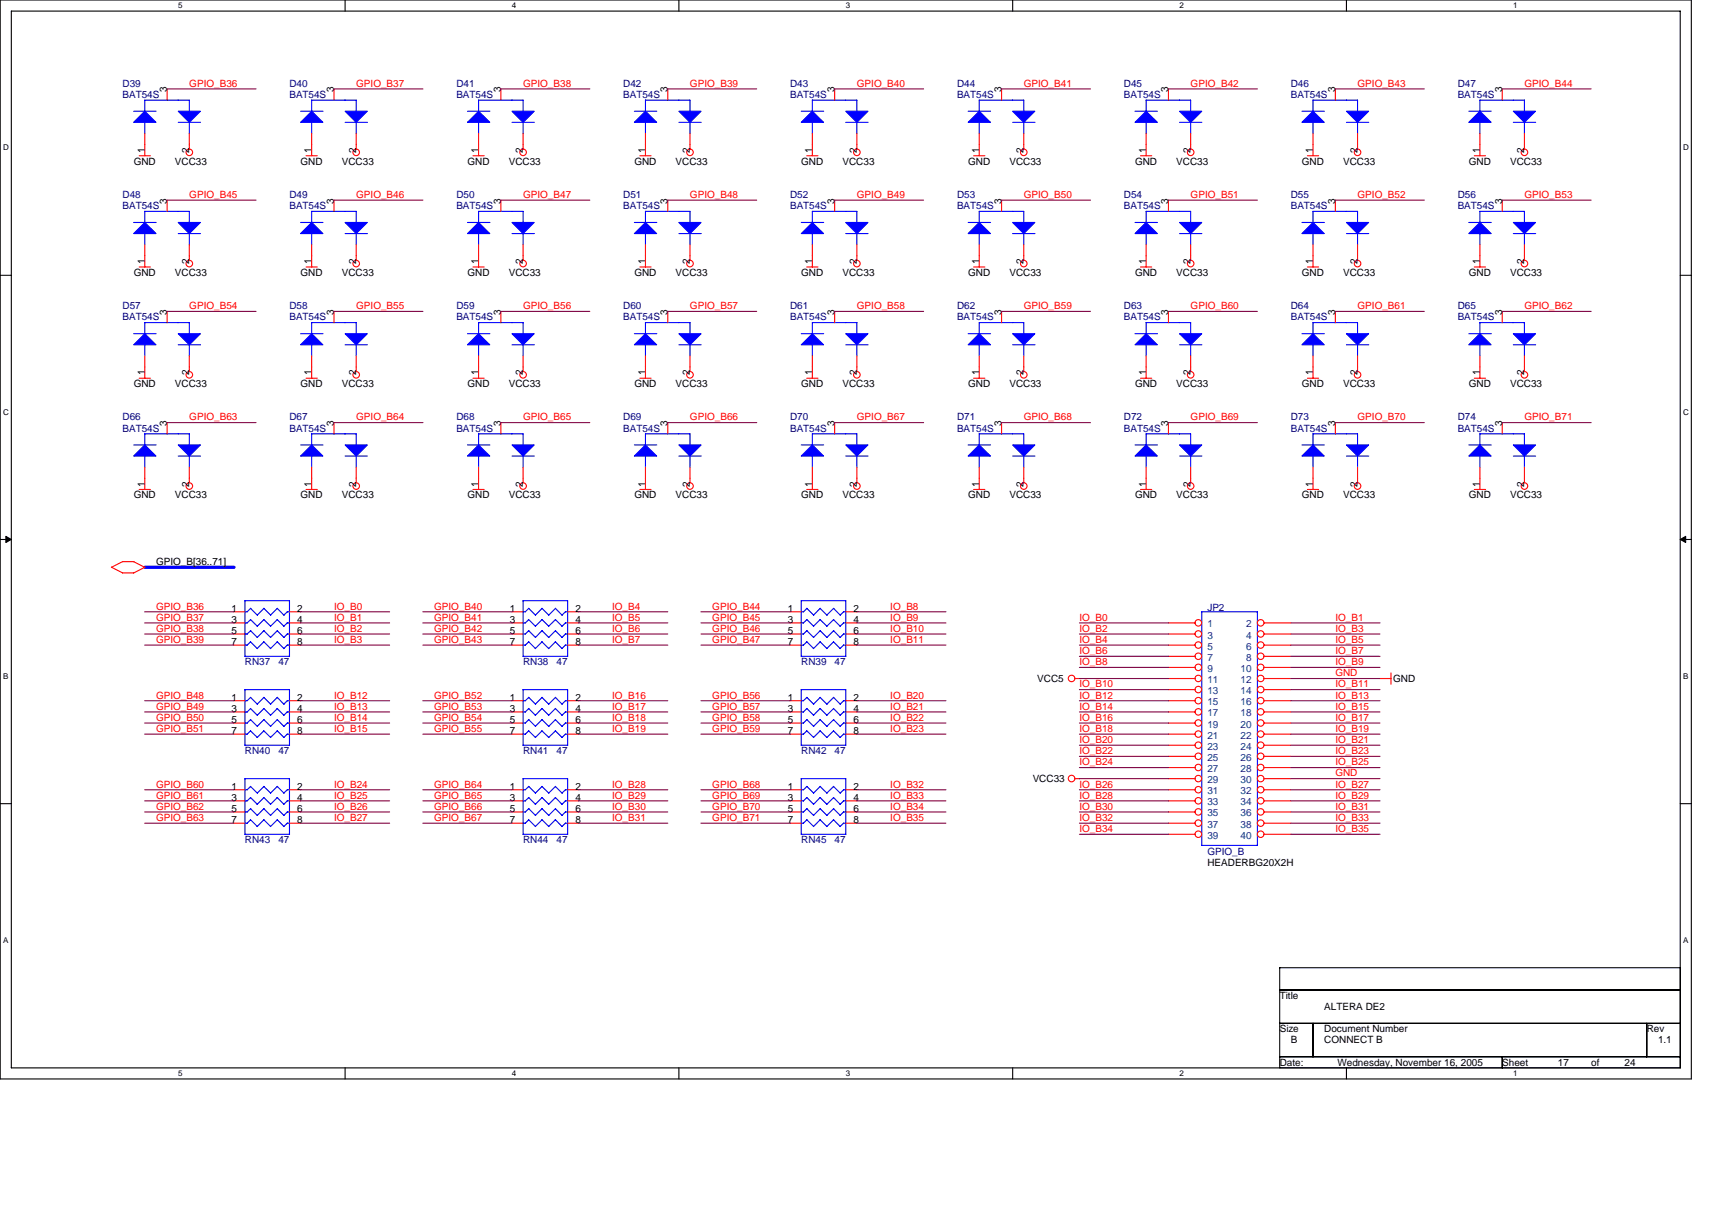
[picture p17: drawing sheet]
<svg xmlns="http://www.w3.org/2000/svg" width="297mm" height="210mm" viewBox="0 0 297 210" stroke-linecap="round" stroke-linejoin="round" font-family="sans-serif">
<defs><g id="words">
<g font-size="1.7" fill="#000080">
<text x="21.3" y="15">D39</text>
<text x="21.3" y="17">BAT54S</text>
<text x="50.2" y="15">D40</text>
<text x="50.2" y="17">BAT54S</text>
<text x="79.2" y="15">D41</text>
<text x="79.2" y="17">BAT54S</text>
<text x="108.1" y="15">D42</text>
<text x="108.1" y="17">BAT54S</text>
<text x="137.1" y="15">D43</text>
<text x="137.1" y="17">BAT54S</text>
<text x="166" y="15">D44</text>
<text x="166" y="17">BAT54S</text>
<text x="195" y="15">D45</text>
<text x="195" y="17">BAT54S</text>
<text x="224" y="15">D46</text>
<text x="224" y="17">BAT54S</text>
<text x="252.9" y="15">D47</text>
<text x="252.9" y="17">BAT54S</text>
<text x="21.3" y="34.4">D48</text>
<text x="50.2" y="34.4">D49</text>
<text x="79.2" y="34.4">D50</text>
<text x="108.1" y="34.4">D51</text>
<text x="137.1" y="34.4">D52</text>
<text x="166" y="34.4">D53</text>
<text x="195" y="34.4">D54</text>
<text x="224" y="34.4">D55</text>
<text x="252.9" y="34.4">D56</text>
<text x="21.3" y="36.3">BAT54S</text>
<text x="50.2" y="36.3">BAT54S</text>
<text x="79.2" y="36.3">BAT54S</text>
<text x="108.1" y="36.3">BAT54S</text>
<text x="137.1" y="36.3">BAT54S</text>
<text x="166" y="36.3">BAT54S</text>
<text x="195" y="36.3">BAT54S</text>
<text x="224" y="36.3">BAT54S</text>
<text x="252.9" y="36.3">BAT54S</text>
<text x="21.3" y="53.7">D57</text>
<text x="50.2" y="53.7">D58</text>
<text x="79.2" y="53.7">D59</text>
<text x="108.1" y="53.7">D60</text>
<text x="137.1" y="53.7">D61</text>
<text x="166" y="53.7">D62</text>
<text x="195" y="53.7">D63</text>
<text x="224" y="53.7">D64</text>
<text x="252.9" y="53.7">D65</text>
<text x="21.3" y="55.6">BAT54S</text>
<text x="50.2" y="55.6">BAT54S</text>
<text x="79.2" y="55.6">BAT54S</text>
<text x="108.1" y="55.6">BAT54S</text>
<text x="137.1" y="55.6">BAT54S</text>
<text x="166" y="55.6">BAT54S</text>
<text x="195" y="55.6">BAT54S</text>
<text x="224" y="55.6">BAT54S</text>
<text x="252.9" y="55.6">BAT54S</text>
<text x="21.3" y="73">D66</text>
<text x="21.3" y="74.9">BAT54S</text>
<text x="50.2" y="73">D67</text>
<text x="50.2" y="74.9">BAT54S</text>
<text x="79.2" y="73">D68</text>
<text x="79.2" y="74.9">BAT54S</text>
<text x="108.1" y="73">D69</text>
<text x="108.1" y="74.9">BAT54S</text>
<text x="137.1" y="73">D70</text>
<text x="137.1" y="74.9">BAT54S</text>
<text x="166" y="73">D71</text>
<text x="166" y="74.9">BAT54S</text>
<text x="195" y="73">D72</text>
<text x="195" y="74.9">BAT54S</text>
<text x="224" y="73">D73</text>
<text x="224" y="74.9">BAT54S</text>
<text x="252.9" y="73">D74</text>
<text x="252.9" y="74.9">BAT54S</text>
<text x="209.5" y="106">JP2</text>
<text x="42.5" y="115.4">RN37</text>
<text x="48.3" y="115.4">47</text>
<text x="90.8" y="115.4">RN38</text>
<text x="96.6" y="115.4">47</text>
<text x="139" y="115.4">RN39</text>
<text x="144.8" y="115.4">47</text>
<text x="42.5" y="130.9">RN40</text>
<text x="48.3" y="130.9">47</text>
<text x="90.8" y="130.9">RN41</text>
<text x="96.6" y="130.9">47</text>
<text x="139" y="130.9">RN42</text>
<text x="144.8" y="130.9">47</text>
<text x="42.5" y="146.3">RN43</text>
<text x="48.3" y="146.3">47</text>
<text x="90.8" y="146.3">RN44</text>
<text x="96.6" y="146.3">47</text>
<text x="139" y="146.3">RN45</text>
<text x="144.8" y="146.3">47</text>
<text x="209.5" y="148.4">GPIO_B</text>
</g>
<g font-size="1.7">
<text x="29" y="16" transform="rotate(-90 29 16)">3</text>
<text x="57.9" y="16" transform="rotate(-90 57.9 16)">3</text>
<text x="86.9" y="16" transform="rotate(-90 86.9 16)">3</text>
<text x="115.8" y="16" transform="rotate(-90 115.8 16)">3</text>
<text x="144.8" y="16" transform="rotate(-90 144.8 16)">3</text>
<text x="173.8" y="16" transform="rotate(-90 173.8 16)">3</text>
<text x="202.7" y="16" transform="rotate(-90 202.7 16)">3</text>
<text x="231.7" y="16" transform="rotate(-90 231.7 16)">3</text>
<text x="260.6" y="16" transform="rotate(-90 260.6 16)">3</text>
<text x="23.2" y="28.6">GND</text>
<text x="25.1" y="26.5" transform="rotate(-90 25.1 26.5)">1</text>
<text x="30.3" y="28.6">VCC33</text>
<text x="32.8" y="26.5" transform="rotate(-90 32.8 26.5)">2</text>
<text x="52.2" y="28.6">GND</text>
<text x="54.1" y="26.5" transform="rotate(-90 54.1 26.5)">1</text>
<text x="59.3" y="28.6">VCC33</text>
<text x="61.8" y="26.5" transform="rotate(-90 61.8 26.5)">2</text>
<text x="81.1" y="28.6">GND</text>
<text x="83" y="26.5" transform="rotate(-90 83 26.5)">1</text>
<text x="88.3" y="28.6">VCC33</text>
<text x="90.7" y="26.5" transform="rotate(-90 90.7 26.5)">2</text>
<text x="110.1" y="28.6">GND</text>
<text x="112" y="26.5" transform="rotate(-90 112 26.5)">1</text>
<text x="117.2" y="28.6">VCC33</text>
<text x="119.7" y="26.5" transform="rotate(-90 119.7 26.5)">2</text>
<text x="139" y="28.6">GND</text>
<text x="140.9" y="26.5" transform="rotate(-90 140.9 26.5)">1</text>
<text x="146.2" y="28.6">VCC33</text>
<text x="148.7" y="26.5" transform="rotate(-90 148.7 26.5)">2</text>
<text x="168" y="28.6">GND</text>
<text x="169.9" y="26.5" transform="rotate(-90 169.9 26.5)">1</text>
<text x="175.1" y="28.6">VCC33</text>
<text x="177.6" y="26.5" transform="rotate(-90 177.6 26.5)">2</text>
<text x="196.9" y="28.6">GND</text>
<text x="198.8" y="26.5" transform="rotate(-90 198.8 26.5)">1</text>
<text x="204.1" y="28.6">VCC33</text>
<text x="206.6" y="26.5" transform="rotate(-90 206.6 26.5)">2</text>
<text x="225.9" y="28.6">GND</text>
<text x="227.8" y="26.5" transform="rotate(-90 227.8 26.5)">1</text>
<text x="233" y="28.6">VCC33</text>
<text x="235.5" y="26.5" transform="rotate(-90 235.5 26.5)">2</text>
<text x="254.8" y="28.6">GND</text>
<text x="256.7" y="26.5" transform="rotate(-90 256.7 26.5)">1</text>
<text x="262" y="28.6">VCC33</text>
<text x="264.5" y="26.5" transform="rotate(-90 264.5 26.5)">2</text>
<text x="29" y="35.3" transform="rotate(-90 29 35.3)">3</text>
<text x="57.9" y="35.3" transform="rotate(-90 57.9 35.3)">3</text>
<text x="86.9" y="35.3" transform="rotate(-90 86.9 35.3)">3</text>
<text x="115.8" y="35.3" transform="rotate(-90 115.8 35.3)">3</text>
<text x="144.8" y="35.3" transform="rotate(-90 144.8 35.3)">3</text>
<text x="173.8" y="35.3" transform="rotate(-90 173.8 35.3)">3</text>
<text x="202.7" y="35.3" transform="rotate(-90 202.7 35.3)">3</text>
<text x="231.7" y="35.3" transform="rotate(-90 231.7 35.3)">3</text>
<text x="260.6" y="35.3" transform="rotate(-90 260.6 35.3)">3</text>
<text x="23.2" y="47.9">GND</text>
<text x="25.1" y="45.8" transform="rotate(-90 25.1 45.8)">1</text>
<text x="30.3" y="47.9">VCC33</text>
<text x="32.8" y="45.8" transform="rotate(-90 32.8 45.8)">2</text>
<text x="52.2" y="47.9">GND</text>
<text x="54.1" y="45.8" transform="rotate(-90 54.1 45.8)">1</text>
<text x="59.3" y="47.9">VCC33</text>
<text x="61.8" y="45.8" transform="rotate(-90 61.8 45.8)">2</text>
<text x="81.1" y="47.9">GND</text>
<text x="83" y="45.8" transform="rotate(-90 83 45.8)">1</text>
<text x="88.3" y="47.9">VCC33</text>
<text x="90.7" y="45.8" transform="rotate(-90 90.7 45.8)">2</text>
<text x="110.1" y="47.9">GND</text>
<text x="112" y="45.8" transform="rotate(-90 112 45.8)">1</text>
<text x="117.2" y="47.9">VCC33</text>
<text x="119.7" y="45.8" transform="rotate(-90 119.7 45.8)">2</text>
<text x="139" y="47.9">GND</text>
<text x="140.9" y="45.8" transform="rotate(-90 140.9 45.8)">1</text>
<text x="146.2" y="47.9">VCC33</text>
<text x="148.7" y="45.8" transform="rotate(-90 148.7 45.8)">2</text>
<text x="168" y="47.9">GND</text>
<text x="169.9" y="45.8" transform="rotate(-90 169.9 45.8)">1</text>
<text x="175.1" y="47.9">VCC33</text>
<text x="177.6" y="45.8" transform="rotate(-90 177.6 45.8)">2</text>
<text x="196.9" y="47.9">GND</text>
<text x="198.8" y="45.8" transform="rotate(-90 198.8 45.8)">1</text>
<text x="204.1" y="47.9">VCC33</text>
<text x="206.6" y="45.8" transform="rotate(-90 206.6 45.8)">2</text>
<text x="225.9" y="47.9">GND</text>
<text x="227.8" y="45.8" transform="rotate(-90 227.8 45.8)">1</text>
<text x="233" y="47.9">VCC33</text>
<text x="235.5" y="45.8" transform="rotate(-90 235.5 45.8)">2</text>
<text x="254.8" y="47.9">GND</text>
<text x="256.7" y="45.8" transform="rotate(-90 256.7 45.8)">1</text>
<text x="262" y="47.9">VCC33</text>
<text x="264.5" y="45.8" transform="rotate(-90 264.5 45.8)">2</text>
<text x="29" y="54.6" transform="rotate(-90 29 54.6)">3</text>
<text x="57.9" y="54.6" transform="rotate(-90 57.9 54.6)">3</text>
<text x="86.9" y="54.6" transform="rotate(-90 86.9 54.6)">3</text>
<text x="115.8" y="54.6" transform="rotate(-90 115.8 54.6)">3</text>
<text x="144.8" y="54.6" transform="rotate(-90 144.8 54.6)">3</text>
<text x="173.8" y="54.6" transform="rotate(-90 173.8 54.6)">3</text>
<text x="202.7" y="54.6" transform="rotate(-90 202.7 54.6)">3</text>
<text x="231.7" y="54.6" transform="rotate(-90 231.7 54.6)">3</text>
<text x="260.6" y="54.6" transform="rotate(-90 260.6 54.6)">3</text>
<text x="25.1" y="65.1" transform="rotate(-90 25.1 65.1)">1</text>
<text x="32.8" y="65.1" transform="rotate(-90 32.8 65.1)">2</text>
<text x="54.1" y="65.1" transform="rotate(-90 54.1 65.1)">1</text>
<text x="61.8" y="65.1" transform="rotate(-90 61.8 65.1)">2</text>
<text x="83" y="65.1" transform="rotate(-90 83 65.1)">1</text>
<text x="90.7" y="65.1" transform="rotate(-90 90.7 65.1)">2</text>
<text x="112" y="65.1" transform="rotate(-90 112 65.1)">1</text>
<text x="119.7" y="65.1" transform="rotate(-90 119.7 65.1)">2</text>
<text x="140.9" y="65.1" transform="rotate(-90 140.9 65.1)">1</text>
<text x="148.7" y="65.1" transform="rotate(-90 148.7 65.1)">2</text>
<text x="169.9" y="65.1" transform="rotate(-90 169.9 65.1)">1</text>
<text x="177.6" y="65.1" transform="rotate(-90 177.6 65.1)">2</text>
<text x="198.8" y="65.1" transform="rotate(-90 198.8 65.1)">1</text>
<text x="206.6" y="65.1" transform="rotate(-90 206.6 65.1)">2</text>
<text x="227.8" y="65.1" transform="rotate(-90 227.8 65.1)">1</text>
<text x="235.5" y="65.1" transform="rotate(-90 235.5 65.1)">2</text>
<text x="256.7" y="65.1" transform="rotate(-90 256.7 65.1)">1</text>
<text x="264.5" y="65.1" transform="rotate(-90 264.5 65.1)">2</text>
<text x="23.2" y="67.2">GND</text>
<text x="30.3" y="67.2">VCC33</text>
<text x="52.2" y="67.2">GND</text>
<text x="59.3" y="67.2">VCC33</text>
<text x="81.1" y="67.2">GND</text>
<text x="88.3" y="67.2">VCC33</text>
<text x="110.1" y="67.2">GND</text>
<text x="117.2" y="67.2">VCC33</text>
<text x="139" y="67.2">GND</text>
<text x="146.2" y="67.2">VCC33</text>
<text x="168" y="67.2">GND</text>
<text x="175.1" y="67.2">VCC33</text>
<text x="196.9" y="67.2">GND</text>
<text x="204.1" y="67.2">VCC33</text>
<text x="225.9" y="67.2">GND</text>
<text x="233" y="67.2">VCC33</text>
<text x="254.8" y="67.2">GND</text>
<text x="262" y="67.2">VCC33</text>
<text x="29" y="73.9" transform="rotate(-90 29 73.9)">3</text>
<text x="57.9" y="73.9" transform="rotate(-90 57.9 73.9)">3</text>
<text x="86.9" y="73.9" transform="rotate(-90 86.9 73.9)">3</text>
<text x="115.8" y="73.9" transform="rotate(-90 115.8 73.9)">3</text>
<text x="144.8" y="73.9" transform="rotate(-90 144.8 73.9)">3</text>
<text x="173.8" y="73.9" transform="rotate(-90 173.8 73.9)">3</text>
<text x="202.7" y="73.9" transform="rotate(-90 202.7 73.9)">3</text>
<text x="231.7" y="73.9" transform="rotate(-90 231.7 73.9)">3</text>
<text x="260.6" y="73.9" transform="rotate(-90 260.6 73.9)">3</text>
<text x="23.2" y="86.5">GND</text>
<text x="25.1" y="84.4" transform="rotate(-90 25.1 84.4)">1</text>
<text x="30.3" y="86.5">VCC33</text>
<text x="32.8" y="84.4" transform="rotate(-90 32.8 84.4)">2</text>
<text x="52.2" y="86.5">GND</text>
<text x="54.1" y="84.4" transform="rotate(-90 54.1 84.4)">1</text>
<text x="59.3" y="86.5">VCC33</text>
<text x="61.8" y="84.4" transform="rotate(-90 61.8 84.4)">2</text>
<text x="81.1" y="86.5">GND</text>
<text x="83" y="84.4" transform="rotate(-90 83 84.4)">1</text>
<text x="88.3" y="86.5">VCC33</text>
<text x="90.7" y="84.4" transform="rotate(-90 90.7 84.4)">2</text>
<text x="110.1" y="86.5">GND</text>
<text x="112" y="84.4" transform="rotate(-90 112 84.4)">1</text>
<text x="117.2" y="86.5">VCC33</text>
<text x="119.7" y="84.4" transform="rotate(-90 119.7 84.4)">2</text>
<text x="139" y="86.5">GND</text>
<text x="140.9" y="84.4" transform="rotate(-90 140.9 84.4)">1</text>
<text x="146.2" y="86.5">VCC33</text>
<text x="148.7" y="84.4" transform="rotate(-90 148.7 84.4)">2</text>
<text x="168" y="86.5">GND</text>
<text x="169.9" y="84.4" transform="rotate(-90 169.9 84.4)">1</text>
<text x="175.1" y="86.5">VCC33</text>
<text x="177.6" y="84.4" transform="rotate(-90 177.6 84.4)">2</text>
<text x="196.9" y="86.5">GND</text>
<text x="198.8" y="84.4" transform="rotate(-90 198.8 84.4)">1</text>
<text x="204.1" y="86.5">VCC33</text>
<text x="206.6" y="84.4" transform="rotate(-90 206.6 84.4)">2</text>
<text x="225.9" y="86.5">GND</text>
<text x="227.8" y="84.4" transform="rotate(-90 227.8 84.4)">1</text>
<text x="233" y="86.5">VCC33</text>
<text x="235.5" y="84.4" transform="rotate(-90 235.5 84.4)">2</text>
<text x="254.8" y="86.5">GND</text>
<text x="256.7" y="84.4" transform="rotate(-90 256.7 84.4)">1</text>
<text x="262" y="86.5">VCC33</text>
<text x="264.5" y="84.4" transform="rotate(-90 264.5 84.4)">2</text>
<text x="27.1" y="98.1">GPIO_B[36..71]</text>
<text x="40.2" y="106.2">1</text>
<text x="51.6" y="106.2">2</text>
<text x="88.4" y="106.2">1</text>
<text x="99.8" y="106.2">2</text>
<text x="136.7" y="106.2">1</text>
<text x="148.1" y="106.2">2</text>
<text x="40.2" y="108.1">3</text>
<text x="40.2" y="110">5</text>
<text x="40.2" y="111.9">7</text>
<text x="51.6" y="111.9">8</text>
<text x="51.6" y="110">6</text>
<text x="51.6" y="108.1">4</text>
<text x="88.4" y="108.1">3</text>
<text x="88.4" y="110">5</text>
<text x="88.4" y="111.9">7</text>
<text x="99.8" y="111.9">8</text>
<text x="99.8" y="110">6</text>
<text x="99.8" y="108.1">4</text>
<text x="136.7" y="108.1">3</text>
<text x="136.7" y="110">5</text>
<text x="136.7" y="111.9">7</text>
<text x="148.1" y="111.9">8</text>
<text x="148.1" y="110">6</text>
<text x="148.1" y="108.1">4</text>
<text x="180" y="118.3">VCC5</text>
<text x="241.7" y="118.3">GND</text>
<text x="40.2" y="121.6">1</text>
<text x="40.2" y="123.5">3</text>
<text x="40.2" y="125.5">5</text>
<text x="51.6" y="125.5">6</text>
<text x="51.6" y="123.5">4</text>
<text x="51.6" y="121.6">2</text>
<text x="88.4" y="121.6">1</text>
<text x="88.4" y="123.5">3</text>
<text x="88.4" y="125.5">5</text>
<text x="99.8" y="125.5">6</text>
<text x="99.8" y="123.5">4</text>
<text x="99.8" y="121.6">2</text>
<text x="136.7" y="121.6">1</text>
<text x="136.7" y="123.5">3</text>
<text x="136.7" y="125.5">5</text>
<text x="148.1" y="125.5">6</text>
<text x="148.1" y="123.5">4</text>
<text x="148.1" y="121.6">2</text>
<text x="40.2" y="127.4">7</text>
<text x="51.6" y="127.4">8</text>
<text x="88.4" y="127.4">7</text>
<text x="99.8" y="127.4">8</text>
<text x="136.7" y="127.4">7</text>
<text x="148.1" y="127.4">8</text>
<text x="40.2" y="137">1</text>
<text x="51.6" y="137">2</text>
<text x="88.4" y="137">1</text>
<text x="99.8" y="137">2</text>
<text x="136.7" y="137">1</text>
<text x="148.1" y="137">2</text>
<text x="179.2" y="135.7">VCC33</text>
<text x="40.2" y="139">3</text>
<text x="40.2" y="140.9">5</text>
<text x="40.2" y="142.8">7</text>
<text x="51.6" y="142.8">8</text>
<text x="51.6" y="140.9">6</text>
<text x="51.6" y="139">4</text>
<text x="88.4" y="139">3</text>
<text x="88.4" y="140.9">5</text>
<text x="88.4" y="142.8">7</text>
<text x="99.8" y="142.8">8</text>
<text x="99.8" y="140.9">6</text>
<text x="99.8" y="139">4</text>
<text x="136.7" y="139">3</text>
<text x="136.7" y="140.9">5</text>
<text x="136.7" y="142.8">7</text>
<text x="148.1" y="142.8">8</text>
<text x="148.1" y="140.9">6</text>
<text x="148.1" y="139">4</text>
<text x="209.5" y="150.4">HEADERBG20X2H</text>
<text x="222" y="173.4">Title</text>
<text x="222" y="179.1">Size</text>
<text x="229.8" y="175.3">ALTERA DE2</text>
<text x="229.8" y="179.1">Document Number</text>
<text x="285.7" y="179.1">Rev</text>
<text x="222" y="184.9">Date:</text>
<text x="224" y="181.1">B</text>
<text x="229.8" y="181.1">CONNECT B</text>
<text x="232.1" y="184.9">Wednesday, November 16, 2005</text>
<text x="260.6" y="184.9">Sheet</text>
<text x="270.3" y="184.9">17</text>
<text x="276.1" y="184.9">of</text>
<text x="281.9" y="184.9">24</text>
<text x="287.7" y="181.1">1.1</text>
</g>
<g font-size="1.7" fill="#f00">
<text x="32.8" y="15">GPIO_B36</text>
<text x="61.8" y="15">GPIO_B37</text>
<text x="90.8" y="15">GPIO_B38</text>
<text x="119.7" y="15">GPIO_B39</text>
<text x="148.7" y="15">GPIO_B40</text>
<text x="177.6" y="15">GPIO_B41</text>
<text x="206.6" y="15">GPIO_B42</text>
<text x="235.5" y="15">GPIO_B43</text>
<text x="264.5" y="15">GPIO_B44</text>
<text x="32.8" y="34.4">GPIO_B45</text>
<text x="61.8" y="34.4">GPIO_B46</text>
<text x="90.8" y="34.4">GPIO_B47</text>
<text x="119.7" y="34.4">GPIO_B48</text>
<text x="148.7" y="34.4">GPIO_B49</text>
<text x="177.6" y="34.4">GPIO_B50</text>
<text x="206.6" y="34.4">GPIO_B51</text>
<text x="235.5" y="34.4">GPIO_B52</text>
<text x="264.5" y="34.4">GPIO_B53</text>
<text x="32.8" y="53.7">GPIO_B54</text>
<text x="61.8" y="53.7">GPIO_B55</text>
<text x="90.8" y="53.7">GPIO_B56</text>
<text x="119.7" y="53.7">GPIO_B57</text>
<text x="148.7" y="53.7">GPIO_B58</text>
<text x="177.6" y="53.7">GPIO_B59</text>
<text x="206.6" y="53.7">GPIO_B60</text>
<text x="235.5" y="53.7">GPIO_B61</text>
<text x="264.5" y="53.7">GPIO_B62</text>
<text x="32.8" y="73">GPIO_B63</text>
<text x="61.8" y="73">GPIO_B64</text>
<text x="90.8" y="73">GPIO_B65</text>
<text x="119.7" y="73">GPIO_B66</text>
<text x="148.7" y="73">GPIO_B67</text>
<text x="177.6" y="73">GPIO_B68</text>
<text x="206.6" y="73">GPIO_B69</text>
<text x="235.5" y="73">GPIO_B70</text>
<text x="264.5" y="73">GPIO_B71</text>
<text x="27.1" y="107.7">GPIO_B37</text>
<text x="27.1" y="105.8">GPIO_B36</text>
<text x="58" y="107.7">IO_B1</text>
<text x="58" y="105.8">IO_B0</text>
<text x="75.3" y="105.8">GPIO_B40</text>
<text x="75.3" y="107.7">GPIO_B41</text>
<text x="106.2" y="105.8">IO_B4</text>
<text x="106.2" y="107.7">IO_B5</text>
<text x="123.6" y="107.7">GPIO_B45</text>
<text x="123.6" y="105.8">GPIO_B44</text>
<text x="154.5" y="107.7">IO_B9</text>
<text x="154.5" y="105.8">IO_B8</text>
<text x="187.3" y="107.7">IO_B0</text>
<text x="231.7" y="107.7">IO_B1</text>
<text x="27.1" y="111.6">GPIO_B39</text>
<text x="27.1" y="109.6">GPIO_B38</text>
<text x="58" y="109.6">IO_B2</text>
<text x="58" y="111.6">IO_B3</text>
<text x="75.3" y="111.6">GPIO_B43</text>
<text x="75.3" y="109.6">GPIO_B42</text>
<text x="106.2" y="109.6">IO_B6</text>
<text x="106.2" y="111.6">IO_B7</text>
<text x="123.6" y="111.6">GPIO_B47</text>
<text x="123.6" y="109.6">GPIO_B46</text>
<text x="154.5" y="111.6">IO_B11</text>
<text x="154.5" y="109.6">IO_B10</text>
<text x="187.3" y="109.6">IO_B2</text>
<text x="187.3" y="111.6">IO_B4</text>
<text x="187.3" y="113.5">IO_B6</text>
<text x="231.7" y="109.6">IO_B3</text>
<text x="231.7" y="111.6">IO_B5</text>
<text x="231.7" y="113.5">IO_B7</text>
<text x="187.3" y="115.4">IO_B8</text>
<text x="187.3" y="119.3">IO_B10</text>
<text x="231.7" y="117.4">GND</text>
<text x="231.7" y="115.4">IO_B9</text>
<text x="231.7" y="119.3">IO_B11</text>
<text x="27.1" y="123.1">GPIO_B49</text>
<text x="27.1" y="125.1">GPIO_B50</text>
<text x="27.1" y="121.2">GPIO_B48</text>
<text x="58" y="125.1">IO_B14</text>
<text x="58" y="121.2">IO_B12</text>
<text x="58" y="123.1">IO_B13</text>
<text x="75.3" y="121.2">GPIO_B52</text>
<text x="75.3" y="123.1">GPIO_B53</text>
<text x="75.3" y="125.1">GPIO_B54</text>
<text x="106.2" y="121.2">IO_B16</text>
<text x="106.2" y="125.1">IO_B18</text>
<text x="106.2" y="123.1">IO_B17</text>
<text x="123.6" y="123.1">GPIO_B57</text>
<text x="123.6" y="121.2">GPIO_B56</text>
<text x="123.6" y="125.1">GPIO_B58</text>
<text x="154.5" y="121.2">IO_B20</text>
<text x="154.5" y="123.1">IO_B21</text>
<text x="154.5" y="125.1">IO_B22</text>
<text x="187.3" y="121.2">IO_B12</text>
<text x="187.3" y="123.1">IO_B14</text>
<text x="187.3" y="125.1">IO_B16</text>
<text x="231.7" y="125.1">IO_B17</text>
<text x="231.7" y="121.2">IO_B13</text>
<text x="231.7" y="123.1">IO_B15</text>
<text x="27.1" y="127">GPIO_B51</text>
<text x="58" y="127">IO_B15</text>
<text x="75.3" y="127">GPIO_B55</text>
<text x="106.2" y="127">IO_B19</text>
<text x="123.6" y="127">GPIO_B59</text>
<text x="154.5" y="127">IO_B23</text>
<text x="187.3" y="130.9">IO_B22</text>
<text x="187.3" y="128.9">IO_B20</text>
<text x="187.3" y="127">IO_B18</text>
<text x="231.7" y="130.9">IO_B23</text>
<text x="231.7" y="128.9">IO_B21</text>
<text x="231.7" y="127">IO_B19</text>
<text x="27.1" y="136.7">GPIO_B60</text>
<text x="58" y="136.7">IO_B24</text>
<text x="75.3" y="136.7">GPIO_B64</text>
<text x="106.2" y="136.7">IO_B28</text>
<text x="123.6" y="136.7">GPIO_B68</text>
<text x="154.5" y="136.7">IO_B32</text>
<text x="187.3" y="136.7">IO_B26</text>
<text x="187.3" y="132.8">IO_B24</text>
<text x="231.7" y="136.7">IO_B27</text>
<text x="231.7" y="132.8">IO_B25</text>
<text x="231.7" y="134.7">GND</text>
<text x="27.1" y="142.5">GPIO_B63</text>
<text x="27.1" y="138.6">GPIO_B61</text>
<text x="27.1" y="140.5">GPIO_B62</text>
<text x="58" y="142.5">IO_B27</text>
<text x="58" y="140.5">IO_B26</text>
<text x="58" y="138.6">IO_B25</text>
<text x="75.3" y="142.5">GPIO_B67</text>
<text x="75.3" y="140.5">GPIO_B66</text>
<text x="75.3" y="138.6">GPIO_B65</text>
<text x="106.2" y="142.5">IO_B31</text>
<text x="106.2" y="140.5">IO_B30</text>
<text x="106.2" y="138.6">IO_B29</text>
<text x="123.6" y="138.6">GPIO_B69</text>
<text x="123.6" y="142.5">GPIO_B71</text>
<text x="123.6" y="140.5">GPIO_B70</text>
<text x="154.5" y="142.5">IO_B35</text>
<text x="154.5" y="138.6">IO_B33</text>
<text x="154.5" y="140.5">IO_B34</text>
<text x="187.3" y="142.5">IO_B32</text>
<text x="187.3" y="138.6">IO_B28</text>
<text x="187.3" y="140.5">IO_B30</text>
<text x="231.7" y="140.5">IO_B31</text>
<text x="231.7" y="138.6">IO_B29</text>
<text x="231.7" y="142.5">IO_B33</text>
<text x="187.3" y="144.4">IO_B34</text>
<text x="231.7" y="144.4">IO_B35</text>
</g>
<g font-size="1.7" fill="#004080">
<text x="209.5" y="108.9">1</text>
<text x="209.5" y="110.8">3</text>
<text x="209.5" y="112.7">5</text>
<text x="216.2" y="108.9">2</text>
<text x="216.2" y="110.8">4</text>
<text x="216.2" y="112.7">6</text>
<text x="209.5" y="114.7">7</text>
<text x="209.5" y="116.6">9</text>
<text x="209.5" y="118.5">11</text>
<text x="215.2" y="118.5">12</text>
<text x="215.2" y="116.6">10</text>
<text x="216.2" y="114.7">8</text>
<text x="209.5" y="120.5">13</text>
<text x="209.5" y="122.4">15</text>
<text x="209.5" y="124.3">17</text>
<text x="215.2" y="120.5">14</text>
<text x="215.2" y="122.4">16</text>
<text x="215.2" y="124.3">18</text>
<text x="209.5" y="126.3">19</text>
<text x="209.5" y="128.2">21</text>
<text x="209.5" y="130.1">23</text>
<text x="215.2" y="126.3">20</text>
<text x="215.2" y="128.2">22</text>
<text x="215.2" y="130.1">24</text>
<text x="209.5" y="132">25</text>
<text x="209.5" y="134">27</text>
<text x="209.5" y="135.9">29</text>
<text x="209.5" y="137.8">31</text>
<text x="215.2" y="132">26</text>
<text x="215.2" y="134">28</text>
<text x="215.2" y="135.9">30</text>
<text x="215.2" y="137.8">32</text>
<text x="209.5" y="139.8">33</text>
<text x="209.5" y="141.7">35</text>
<text x="209.5" y="143.6">37</text>
<text x="215.2" y="139.8">34</text>
<text x="215.2" y="141.7">36</text>
<text x="215.2" y="143.6">38</text>
<text x="209.5" y="145.6">39</text>
<text x="215.2" y="145.6">40</text>
</g>
<g font-size="1.4">
<text x="30.9" y="1.5">5</text>
<text x="88.8" y="1.5">4</text>
<text x="146.7" y="1.5">3</text>
<text x="204.7" y="1.5">2</text>
<text x="262.6" y="1.5">1</text>
<text x=".5" y="26.1">D</text>
<text x="292" y="26.1">D</text>
<text x=".5" y="71.9">C</text>
<text x="292" y="71.9">C</text>
<text x=".5" y="117.8">B</text>
<text x="292" y="117.8">B</text>
<text x=".5" y="163.6">A</text>
<text x="292" y="163.6">A</text>
<text x="30.9" y="186.8">5</text>
<text x="88.8" y="186.8">4</text>
<text x="146.7" y="186.8">3</text>
<text x="204.7" y="186.8">2</text>
<text x="262.6" y="186.8">1</text>
</g>
</g></defs>
<path d="M0 0h293.5v187.2h-293.5zM2 1.9h289.5v183.4h-289.5z" fill="none" stroke="#000" stroke-width=".19"/>
<g fill="#fff">
<path d="M30.9 .2h.8v1.6h-.8z"/>
<path d="M30.9 185.5h.8v1.6h-.8z"/>
</g>
<path d="M59.9 0v1.9M59.9 185.3v1.9" fill="none" stroke="#000" stroke-width=".19"/>
<g fill="#fff">
<path d="M88.8 .2h.8v1.6h-.8z"/>
<path d="M88.8 185.5h.8v1.6h-.8z"/>
</g>
<path d="M117.8 0v1.9M117.8 185.3v1.9" fill="none" stroke="#000" stroke-width=".19"/>
<g fill="#fff">
<path d="M146.7 .2h.8v1.6h-.8z"/>
<path d="M146.7 185.5h.8v1.6h-.8z"/>
</g>
<path d="M175.7 0v1.9M175.7 185.3v1.9" fill="none" stroke="#000" stroke-width=".19"/>
<g fill="#fff">
<path d="M204.7 .2h.7v1.6h-.7z"/>
<path d="M204.7 185.5h.7v1.6h-.7z"/>
</g>
<path d="M233.6 0v1.9M233.6 185.3v1.9" fill="none" stroke="#000" stroke-width=".19"/>
<g fill="#fff">
<path d="M262.6 .2h.7v1.6h-.7z"/>
<path d="M262.6 185.5h.7v1.6h-.7z"/>
<path d="M.5 24.8h1v1.6h-1z"/>
<path d="M292 24.8h1v1.6h-1z"/>
<path d="M.5 70.7h1v1.5h-1z"/>
<path d="M292 70.7h1v1.5h-1z"/>
</g>
<path d="M0 47.8h2M291.5 47.8h2" fill="none" stroke="#000" stroke-width=".19"/>
<g fill="#fff">
<path d="M.5 116.5h.9v1.6h-.9z"/>
<path d="M292 116.5h.9v1.6h-.9z"/>
</g>
<path d="M0 93.6h2M291.5 93.6h2" fill="none" stroke="#000" stroke-width=".19"/>
<path d="M1 93.1l1 .5-1 .5zM291.5 93.6l1-.5v1z" fill="#000" stroke="#000" stroke-width=".17"/>
<g fill="#fff">
<path d="M.5 162.4h.9v1.5h-.9z"/>
<path d="M292 162.4h.9v1.5h-.9z"/>
</g>
<path d="M0 139.5h2M291.5 139.5h2M222 167.9h69.5v17.4h-69.5zM222 171.8h69.5M222 177.6h69.5M227.8 177.6v5.8M285.7 177.6v5.8M222 183.4h69.5M260.6 183.4v1.9" fill="none" stroke="#000" stroke-width=".19"/>
<g fill="none" stroke="#f00" stroke-width=".19">
<path d="M29 15.4v2M58 15.4v2M86.9 15.4v2M115.9 15.4v2M144.8 15.4v2M173.8 15.4v2M202.7 15.4v2M231.7 15.4v2M260.6 15.4v2M24.1 27h2M25.1 23.2v3.8M29 34.7v2"/>
<path d="M32.8 23.2v2.7M53.1 27h2M54.1 23.2v3.8M58 34.7v2M61.8 23.2v2.7M82.1 27h1.9M83 23.2v3.8M86.9 34.7v2M90.8 23.2v2.7M111 27h2M112 23.2v3.8M115.9 34.7v2"/>
<path d="M119.7 23.2v2.7M140 27h1.9M140.9 23.2v3.8M144.8 34.7v2M148.7 23.2v2.7M168.9 27h2M169.9 23.2v3.8M173.8 34.7v2M177.6 23.2v2.7M197.9 27h1.9M198.9 23.2v3.8M202.7 34.7v2"/>
<path d="M206.6 23.2v2.7M226.8 27h2M227.8 23.2v3.8M231.7 34.7v2M235.5 23.2v2.7M255.8 27h1.9M256.8 23.2v3.8M260.6 34.7v2M264.5 23.2v2.7M24.1 46.3h2M25.1 42.5v3.8M29 54v2"/>
<path d="M32.8 42.5v2.7M53.1 46.3h2M54.1 42.5v3.8M58 54v2M61.8 42.5v2.7M82.1 46.3h1.9M83 42.5v3.8M86.9 54v2M90.8 42.5v2.7M111 46.3h2M112 42.5v3.8M115.9 54v2"/>
<path d="M119.7 42.5v2.7M140 46.3h1.9M140.9 42.5v3.8M144.8 54v2M148.7 42.5v2.7M168.9 46.3h2M169.9 42.5v3.8M173.8 54v2M177.6 42.5v2.7M197.9 46.3h1.9M198.9 42.5v3.8M202.7 54v2"/>
<path d="M206.6 42.5v2.7M226.8 46.3h2M227.8 42.5v3.8M231.7 54v2M235.5 42.5v2.7M255.8 46.3h1.9M256.8 42.5v3.8M260.6 54v2M264.5 42.5v2.7M24.1 65.6h2M25.1 61.8v3.8M29 73.3v2"/>
<path d="M32.8 61.8v2.7M53.1 65.6h2M54.1 61.8v3.8M58 73.3v2M61.8 61.8v2.7M82.1 65.6h1.9M83 61.8v3.8M86.9 73.3v2M90.8 61.8v2.7M111 65.6h2M112 61.8v3.8M115.9 73.3v2"/>
<path d="M119.7 61.8v2.7M140 65.6h1.9M140.9 61.8v3.8M144.8 73.3v2M148.7 61.8v2.7M168.9 65.6h2M169.9 61.8v3.8M173.8 73.3v2M177.6 61.8v2.7M197.9 65.6h1.9M198.9 61.8v3.8M202.7 73.3v2"/>
<path d="M206.6 61.8v2.7M226.8 65.6h2M227.8 61.8v3.8M231.7 73.3v2M235.5 61.8v2.7M255.8 65.6h1.9M256.8 61.8v3.8M260.6 73.3v2M264.5 61.8v2.7M19.3 98.4l1.9 1h2M21.3 97.5h1.9l1.9 1M21.3 97.5l-2 .9"/>
<path d="M24.1 84.9h2M25.1 81.1v3.8M25.1 98.4l-1.9 1M32.8 81.1v2.7M53.1 84.9h2M54.1 81.1v3.8M61.8 81.1v2.7M82.1 84.9h1.9M83 81.1v3.8M90.8 81.1v2.7M111 84.9h2M112 81.1v3.8"/>
<path d="M119.7 81.1v2.7M140 84.9h1.9M140.9 81.1v3.8M148.7 81.1v2.7M168.9 84.9h2M169.9 81.1v3.8M177.6 81.1v2.7M197.9 84.9h1.9M198.9 81.1v3.8M206.6 81.1v2.7M226.8 84.9h2M227.8 81.1v3.8"/>
<path d="M235.5 81.1v2.7M255.8 84.9h1.9M256.8 81.1v3.8M264.5 81.1v2.7M40.6 106.2h1.9M40.6 108.1h1.9M40.6 110h1.9M40.6 112h1.9M50.2 106.2h2M50.2 108.1h2M50.2 110h2M50.2 112h2"/>
<path d="M88.8 106.2h2M88.8 108.1h2M88.8 110h2M88.8 112h2M98.5 106.2h1.9M98.5 108.1h1.9M98.5 110h1.9M98.5 112h1.9M137.1 106.2h1.9M137.1 108.1h1.9M137.1 110h1.9M137.1 112h1.9"/>
<path d="M146.7 106.2h2M146.7 108.1h2M146.7 110h2M146.7 112h2M186.5 117.8h.8M202.7 117.8h4.6M202.7 108.1h4.6M202.7 110h4.6M202.7 112h4.6M202.7 113.9h4.6M202.7 115.8h4.6M202.7 119.7h4.6"/>
<path d="M219.3 117.8h4.7M219.3 108.1h4.7M219.3 110h4.7M219.3 112h4.7M219.3 113.9h4.7M219.3 115.8h4.7M219.3 119.7h4.7M239.4 117.8h1.9M241.3 116.8v1.9M40.6 137.1h1.9M40.6 139h1.9M40.6 121.6h1.9"/>
<path d="M40.6 123.5h1.9M40.6 125.5h1.9M40.6 127.4h1.9M50.2 137.1h2M50.2 139h2M50.2 121.6h2M50.2 123.5h2M50.2 125.5h2M50.2 127.4h2M88.8 137.1h2M88.8 139h2M88.8 121.6h2"/>
<path d="M88.8 123.5h2M88.8 125.5h2M88.8 127.4h2M98.5 137.1h1.9M98.5 139h1.9M98.5 121.6h1.9M98.5 123.5h1.9M98.5 125.5h1.9M98.5 127.4h1.9M137.1 137.1h1.9M137.1 139h1.9M137.1 121.6h1.9"/>
<path d="M137.1 123.5h1.9M137.1 125.5h1.9M137.1 127.4h1.9M146.7 137.1h2M146.7 139h2M146.7 121.6h2M146.7 123.5h2M146.7 125.5h2M146.7 127.4h2M186.5 135.1h.8M202.7 135.1h4.6M202.7 137.1h4.6"/>
<path d="M202.7 139h4.6M202.7 121.6h4.6M202.7 123.5h4.6M202.7 125.5h4.6M202.7 127.4h4.6M202.7 129.3h4.6M202.7 131.3h4.6M202.7 133.2h4.6M219.3 135.1h4.7M219.3 137.1h4.7M219.3 139h4.7M219.3 121.6h4.7"/>
<path d="M219.3 123.5h4.7M219.3 125.5h4.7M219.3 127.4h4.7M219.3 129.3h4.7M219.3 131.3h4.7M219.3 133.2h4.7M40.6 140.9h1.9M40.6 142.9h1.9M50.2 140.9h2M50.2 142.9h2M88.8 140.9h2M88.8 142.9h2"/>
<path d="M98.5 140.9h1.9M98.5 142.9h1.9M137.1 140.9h1.9M137.1 142.9h1.9M146.7 140.9h2M146.7 142.9h2M202.7 140.9h4.6M202.7 142.9h4.6M202.7 144.8h4.6M219.3 140.9h4.7M219.3 142.9h4.7M219.3 144.8h4.7"/>
<circle cx="32.8" cy="26.4" r=".57"/>
<circle cx="61.8" cy="26.4" r=".57"/>
<circle cx="90.8" cy="26.4" r=".57"/>
<circle cx="119.7" cy="26.4" r=".57"/>
<circle cx="148.7" cy="26.4" r=".57"/>
<circle cx="177.6" cy="26.4" r=".57"/>
<circle cx="206.6" cy="26.4" r=".57"/>
<circle cx="235.5" cy="26.4" r=".57"/>
<circle cx="264.5" cy="26.4" r=".57"/>
<circle cx="32.8" cy="45.7" r=".57"/>
<circle cx="61.8" cy="45.7" r=".57"/>
<circle cx="90.8" cy="45.7" r=".57"/>
<circle cx="119.7" cy="45.7" r=".57"/>
<circle cx="148.7" cy="45.7" r=".57"/>
<circle cx="177.6" cy="45.7" r=".57"/>
<circle cx="206.6" cy="45.7" r=".57"/>
<circle cx="235.5" cy="45.7" r=".57"/>
<circle cx="264.5" cy="45.7" r=".57"/>
<circle cx="32.8" cy="65" r=".57"/>
<circle cx="61.8" cy="65" r=".57"/>
<circle cx="90.8" cy="65" r=".57"/>
<circle cx="119.7" cy="65" r=".57"/>
<circle cx="148.7" cy="65" r=".57"/>
<circle cx="177.6" cy="65" r=".57"/>
<circle cx="206.6" cy="65" r=".57"/>
<circle cx="235.5" cy="65" r=".57"/>
<circle cx="264.5" cy="65" r=".57"/>
<circle cx="32.8" cy="84.3" r=".57"/>
<circle cx="61.8" cy="84.3" r=".57"/>
<circle cx="90.8" cy="84.3" r=".57"/>
<circle cx="119.7" cy="84.3" r=".57"/>
<circle cx="148.7" cy="84.3" r=".57"/>
<circle cx="177.6" cy="84.3" r=".57"/>
<circle cx="206.6" cy="84.3" r=".57"/>
<circle cx="235.5" cy="84.3" r=".57"/>
<circle cx="264.5" cy="84.3" r=".57"/>
<circle cx="185.9" cy="117.7" r=".57"/>
<circle cx="207.9" cy="108.1" r=".57"/>
<circle cx="207.9" cy="113.9" r=".57"/>
<circle cx="207.9" cy="115.8" r=".57"/>
<circle cx="207.9" cy="110" r=".57"/>
<circle cx="207.9" cy="119.7" r=".57"/>
<circle cx="207.9" cy="117.7" r=".57"/>
<circle cx="207.9" cy="111.9" r=".57"/>
<circle cx="218.7" cy="113.9" r=".57"/>
<circle cx="218.7" cy="108.1" r=".57"/>
<circle cx="218.7" cy="115.8" r=".57"/>
<circle cx="218.7" cy="117.7" r=".57"/>
<circle cx="218.7" cy="110" r=".57"/>
<circle cx="218.7" cy="111.9" r=".57"/>
<circle cx="218.7" cy="119.7" r=".57"/>
<circle cx="185.9" cy="135.1" r=".57"/>
<circle cx="207.9" cy="121.6" r=".57"/>
<circle cx="207.9" cy="133.2" r=".57"/>
<circle cx="207.9" cy="127.4" r=".57"/>
<circle cx="207.9" cy="135.1" r=".57"/>
<circle cx="207.9" cy="137" r=".57"/>
<circle cx="207.9" cy="129.3" r=".57"/>
<circle cx="207.9" cy="131.2" r=".57"/>
<circle cx="207.9" cy="139" r=".57"/>
<circle cx="207.9" cy="123.5" r=".57"/>
<circle cx="207.9" cy="125.5" r=".57"/>
<circle cx="218.7" cy="121.6" r=".57"/>
<circle cx="218.7" cy="133.2" r=".57"/>
<circle cx="218.7" cy="127.4" r=".57"/>
<circle cx="218.7" cy="135.1" r=".57"/>
<circle cx="218.7" cy="137" r=".57"/>
<circle cx="218.7" cy="139" r=".57"/>
<circle cx="218.7" cy="131.2" r=".57"/>
<circle cx="218.7" cy="123.5" r=".57"/>
<circle cx="218.7" cy="125.5" r=".57"/>
<circle cx="218.7" cy="129.3" r=".57"/>
<circle cx="207.9" cy="140.9" r=".57"/>
<circle cx="207.9" cy="144.8" r=".57"/>
<circle cx="207.9" cy="142.8" r=".57"/>
<circle cx="218.7" cy="140.9" r=".57"/>
<circle cx="218.7" cy="144.8" r=".57"/>
<circle cx="218.7" cy="142.8" r=".57"/>
</g>
<g fill="none" stroke="#00f" stroke-width=".19">
<path d="M23.2 19.3h3.9M25.1 17.4h7.7v1.9M25.1 17.4v1.9M52.2 19.3h3.8M54.1 17.4h7.7v1.9M54.1 17.4v1.9M81.1 19.3h3.9M83 17.4h7.8v1.9M83 17.4v1.9M110.1 19.3h3.9M112 17.4h7.7v1.9M112 17.4v1.9"/>
<path d="M139 19.3h3.9M140.9 17.4h7.8v1.9M140.9 17.4v1.9M168 19.3h3.9M169.9 17.4v1.9M169.9 17.4h7.7v1.9M196.9 19.3h3.9M198.9 17.4h7.7v1.9M198.9 17.4v1.9M225.9 19.3h3.9M227.8 17.4h7.7v1.9M227.8 17.4v1.9"/>
<path d="M254.8 19.3h3.9M256.8 17.4v1.9M256.8 17.4h7.7v1.9M23.2 38.6h3.9M25.1 36.7h7.7v1.9M25.1 21.2v2M25.1 36.7v1.9M30.9 21.2h3.9M32.8 21.2v2M52.2 38.6h3.8M54.1 36.7h7.7v1.9M54.1 21.2v2"/>
<path d="M54.1 36.7v1.9M59.9 21.2h3.9M61.8 21.2v2M81.1 38.6h3.9M83 36.7h7.8v1.9M83 21.2v2M83 36.7v1.9M88.8 21.2h3.9M90.8 21.2v2M110.1 38.6h3.9M112 36.7h7.7v1.9M112 21.2v2"/>
<path d="M112 36.7v1.9M117.8 21.2h3.9M119.7 21.2v2M139 38.6h3.9M140.9 36.7h7.8v1.9M140.9 21.2v2M140.9 36.7v1.9M146.7 21.2h3.9M148.7 21.2v2M168 38.6h3.9M169.9 21.2v2M169.9 36.7v1.9"/>
<path d="M169.9 36.7h7.7v1.9M175.7 21.2h3.9M177.6 21.2v2M196.9 38.6h3.9M198.9 36.7h7.7v1.9M198.9 21.2v2M198.9 36.7v1.9M204.7 21.2h3.8M206.6 21.2v2M225.9 38.6h3.9M227.8 36.7h7.7v1.9M227.8 21.2v2"/>
<path d="M227.8 36.7v1.9M233.6 21.2h3.9M235.5 21.2v2M254.8 38.6h3.9M256.8 21.2v2M256.8 36.7v1.9M256.8 36.7h7.7v1.9M262.6 21.2h3.8M264.5 21.2v2M23.2 57.9h3.9M25.1 56h7.7v1.9M25.1 40.5v2"/>
<path d="M25.1 56v1.9M25.1 59.8v2M30.9 59.8h3.9M30.9 40.5h3.9M32.8 40.5v2M32.8 59.8v2M52.2 57.9h3.8M54.1 56h7.7v1.9M54.1 40.5v2M54.1 56v1.9M54.1 59.8v2M59.9 59.8h3.9"/>
<path d="M59.9 40.5h3.9M61.8 40.5v2M61.8 59.8v2M81.1 57.9h3.9M83 56h7.8v1.9M83 40.5v2M83 56v1.9M83 59.8v2M88.8 59.8h3.9M88.8 40.5h3.9M90.8 40.5v2M90.8 59.8v2"/>
<path d="M110.1 57.9h3.9M112 56h7.7v1.9M112 40.5v2M112 56v1.9M112 59.8v2M117.8 59.8h3.9M117.8 40.5h3.9M119.7 40.5v2M119.7 59.8v2M139 57.9h3.9M140.9 56h7.8v1.9M140.9 40.5v2"/>
<path d="M140.9 56v1.9M140.9 59.8v2M146.7 59.8h3.9M146.7 40.5h3.9M148.7 40.5v2M148.7 59.8v2M168 57.9h3.9M169.9 56h7.7v1.9M169.9 40.5v2M169.9 56v1.9M169.9 59.8v2M175.7 59.8h3.9"/>
<path d="M175.7 40.5h3.9M177.6 40.5v2M177.6 59.8v2M196.9 57.9h3.9M198.9 56h7.7v1.9M198.9 40.5v2M198.9 56v1.9M198.9 59.8v2M204.7 59.8h3.8M204.7 40.5h3.8M206.6 40.5v2M206.6 59.8v2"/>
<path d="M225.9 57.9h3.9M227.8 56h7.7v1.9M227.8 40.5v2M227.8 56v1.9M227.8 59.8v2M233.6 59.8h3.9M233.6 40.5h3.9M235.5 40.5v2M235.5 59.8v2M254.8 57.9h3.9M256.8 40.5v2M256.8 56v1.9"/>
<path d="M256.8 59.8v2M256.8 56h7.7v1.9M262.6 59.8h3.8M262.6 40.5h3.8M264.5 40.5v2M264.5 59.8v2M23.2 77.2h3.9M25.1 75.3h7.7v1.9M25.1 75.3v1.9M25.1 79.1v2M30.9 79.1h3.9M32.8 79.1v2"/>
<path d="M52.2 77.2h3.8M54.1 75.3h7.7v1.9M54.1 75.3v1.9M54.1 79.1v2M59.9 79.1h3.9M61.8 79.1v2M81.1 77.2h3.9M83 75.3h7.8v1.9M83 75.3v1.9M83 79.1v2M88.8 79.1h3.9M90.8 79.1v2"/>
<path d="M110.1 77.2h3.9M112 75.3v1.9M112 79.1v2M112 75.3h7.7v1.9M117.8 79.1h3.9M119.7 79.1v2M139 77.2h3.9M140.9 75.3h7.8v1.9M140.9 75.3v1.9M140.9 79.1v2M146.7 79.1h3.9M148.7 79.1v2"/>
<path d="M168 77.2h3.9M169.9 75.3v1.9M169.9 79.1v2M169.9 75.3h7.7v1.9M175.7 79.1h3.9M177.6 79.1v2M196.9 77.2h3.9M198.9 75.3h7.7v1.9M198.9 75.3v1.9M198.9 79.1v2M204.7 79.1h3.8M206.6 79.1v2"/>
<path d="M225.9 77.2h3.9M227.8 75.3h7.7v1.9M227.8 75.3v1.9M227.8 79.1v2M233.6 79.1h3.9M235.5 79.1v2M254.8 77.2h3.9M256.8 75.3v1.9M256.8 79.1v2M256.8 75.3h7.7v1.9M262.6 79.1h3.8M264.5 79.1v2"/>
<path d="M42.5 108.1h.4M42.5 112h.4M42.5 104.2h7.7v9.7h-7.7v-9.7M42.5 119.7h7.7v9.6h-7.7v-9.6M43.5 107.5l1.1 1.2M43.5 111.4l1.1 1.2 1.2-1.2M43.5 105.6l1.2 1.2M43.5 107.5l-.6 .6M43.5 109.5l1.2 1.1M43.5 111.4l-.6 .6M43.5 105.6l-.6 .6h-.4M43.5 109.4l-.6 .6h-.4"/>
<path d="M45.8 107.5l1.1 1.2M45.8 111.4l1.1 1.2 1.2-1.2M45.8 105.6l1.2 1.2M45.8 107.5l-1.2 1.2M45.8 109.5l1.2 1.1M45.8 105.6l-1.2 1.1M45.8 109.4l-1.2 1.2M48.1 111.4l1.1 1.2 .6-.6h.4M48.1 107.5l1.2 1.2M48.1 105.6l1.2 1.2M48.1 107.5l-1.2 1.2M48.1 109.5l1.2 1.1"/>
<path d="M48.1 105.6l-1.2 1.1M48.1 109.4l-1.2 1.2M49.8 106.2h.4M49.8 110h.4M49.9 106.2l-.6 .5M49.9 110l-.6 .6M50.2 108.1h-.4l-.6 .6M90.7 108.1h.4M90.8 104.2h7.7v9.7h-7.7zM90.8 119.7h7.7v9.6h-7.7zM90.8 106.2h.4M90.8 110h.4"/>
<path d="M91.1 110l.7-.6 1.1 1.2M91.7 107.5l1.2 1.2M91.7 111.4l1.2 1.1M91.7 107.5l-.6 .6M91.7 111.4l-.6 .6h-.4M94 107.5l1.2 1.2M94 111.4l1.2 1.1M94 105.6l1.2 1.2 1.2-1.2 1.1 1.2M94 107.5l-1.1 1.2M94 109.5l1.2 1.1M94 111.4l-1.1 1.2M94.1 105.6l-1.2 1.2-1.1-1.2-.7 .6"/>
<path d="M94.1 109.4l-1.2 1.2M95.2 110.6l1.2-1.2 1.1 1.2M96.3 107.5l1.2 1.2M96.3 111.4l1.2 1.2 .6-.6M96.4 107.5l-1.2 1.2M96.4 111.4l-1.2 1.2M98.1 108.1h.4M98.1 112h.4M98.1 106.2h.4M98.1 108.1l-.6 .6M98.1 110h.4M98.1 106.2l-.6 .5"/>
<path d="M98.1 110l-.6 .6M139 104.2h7.7v9.7M139 119.7h7.7v9.6M139 108.1h.4M139 112h.4M139 104.2v9.7h7.8M139 119.7v9.6h7.8M140 107.5l1.2 1.2M140 111.4l1.1 1.2 1.2-1.2M140 105.6l1.2 1.2M140 107.5l-.6 .6M140 109.5l1.2 1.1"/>
<path d="M140 111.4l-.6 .6M140 105.6l-.6 .6h-.4M140 109.4l-.6 .6h-.4M141.2 106.7l1.1-1.1 1.2 1.2M141.2 110.6l1.1-1.2 1.2 1.2M142.3 107.5l1.2 1.2M142.3 111.4l1.1 1.2 1.2-1.2M142.3 107.5l-1.2 1.2M144.6 107.5l1.2 1.2M144.6 111.4l1.2 1.1M144.6 105.6l1.2 1.2 .6-.6M144.6 107.5l-1.2 1.2"/>
<path d="M144.6 109.5l1.2 1.1M144.6 105.6l-1.1 1.1M144.6 109.4l-1.1 1.2M146.4 106.2h.4M146.4 110h.4M146.4 110l-.6 .6M146.7 108.1h-.4l-.5 .6M146.7 112h-.4l-.5 .6M208.5 106.2h9.7v40.5h-9.7zM42.5 139h.4M42.5 135.1h7.7v9.7h-7.7v-9.7M42.5 123.5h.4"/>
<path d="M42.5 127.4h.4M43.5 138.4l1.1 1.2 1.2-1.2M43.5 122.9l1.1 1.2 1.2-1.1M43.5 126.8l1.1 1.2M43.5 136.5l1.2 1.1M43.5 138.4l-.6 .6M43.5 121l1.2 1.2M43.5 123l-.6 .6M43.5 124.9l1.2 1.2M43.5 126.8l-.6 .6M43.5 136.5l-.6 .6h-.4M43.5 121l-.6 .6h-.4"/>
<path d="M43.5 124.9l-.6 .6h-.4M45.8 138.4l1.1 1.2 1.2-1.2M45.8 122.9l1.1 1.2 1.2-1.1M45.8 126.8l1.1 1.2M45.8 136.5l1.2 1.1M45.8 121l1.2 1.2M45.8 124.9l1.2 1.2M45.8 126.8l-1.2 1.2M45.8 136.5l-1.2 1.1M45.8 121l-1.2 1.2M45.8 124.9l-1.2 1.1M48.1 138.4l1.1 1.2 .6-.6h.4"/>
<path d="M48.1 122.9l1.1 1.2 .6-.6h.4M48.1 126.8l1.2 1.2M48.1 136.5l1.2 1.1M48.1 121l1.2 1.2M48.1 124.9l1.2 1.2M48.1 126.8l-1.2 1.2M48.1 136.5l-1.2 1.1M48.1 121l-1.2 1.2M48.1 124.9l-1.2 1.1M49.8 137.1h.4M49.8 121.6h.4M49.8 125.5h.4"/>
<path d="M49.9 137l-.6 .6M49.9 121.6l-.6 .6M49.9 125.5l-.6 .5M50.2 127.4h-.4l-.6 .6M90.7 139h.4M90.7 135.1h7.8v9.7h-7.7zM90.7 123.5h.4M90.7 127.4h.4M90.8 137.1h.4M90.8 121.6h.4M90.8 125.5h.4M91.1 121.6l.7-.6 1.1 1.2"/>
<path d="M91.7 122.9l1.2 1.2M91.7 126.8l1.2 1.2M91.7 138.4l1.2 1.2M91.7 123l-.6 .6M91.7 126.8l-.6 .6M91.7 138.4l-.6 .6M91.8 136.5l-.7 .6M94 122.9l1.2 1.2M94 126.8l1.2 1.2M94 138.4l1.2 1.2M94 121l1.2 1.2M94 123l-1.1 1.1"/>
<path d="M94 124.9l1.2 1.2 1.2-1.2 1.1 1.2M94 126.8l-1.1 1.2M94 138.4l-1.1 1.2M94.1 121l-1.2 1.2M94.1 124.9l-1.2 1.2-1.1-1.2-.7 .6M94.1 136.5l-1.2 1.1-1.2-1.1M95.2 122.2l1.2-1.2 1.1 1.2M96.3 122.9l1.2 1.2 .6-.6M96.3 126.8l1.2 1.2M96.3 138.4l1.2 1.2 .6-.6M96.4 123l-1.2 1.1M96.4 126.8l-1.2 1.2"/>
<path d="M96.4 136.5l1.1 1.1M96.4 138.4l-1.2 1.2M96.4 136.5l-1.2 1.1-1.2-1.1M98.1 139h.4M98.1 123.5h.4M98.1 127.4h.4M98.1 137.1h.4M98.1 125.5h.4M98.1 127.4l-.6 .6M98.1 125.5l-.6 .5M98.1 137l-.6 .6M98.5 121.6h-.4l-.6 .6"/>
<path d="M139 139h.4M139 135.1h7.7v9.7M139 123.5h.4M139 127.4h.4M139 135.1v9.7h7.8M140 138.4l1.1 1.2 1.2-1.2M140 122.9l1.1 1.2 1.2-1.1M140 126.8l1.2 1.2M140 136.5l1.2 1.1M140 138.4l-.6 .6M140 121l1.2 1.2M140 123l-.6 .6"/>
<path d="M140 124.9l1.2 1.2M140 126.8l-.6 .6M140 136.5l-.6 .6h-.4M140 121l-.6 .6h-.4M140 124.9l-.6 .6h-.4M141.2 122.2l1.1-1.2 1.2 1.2M141.2 126l1.1-1.1 1.2 1.2M142.3 138.4l1.1 1.2 1.2-1.2M142.3 122.9l1.1 1.2 1.2-1.1M142.3 126.8l1.2 1.2M142.3 136.5l1.2 1.1M142.3 126.8l-1.2 1.2"/>
<path d="M142.3 136.5l-1.1 1.1M144.6 138.4l1.2 1.2M144.6 122.9l1.2 1.2M144.6 126.8l1.2 1.2M144.6 136.5l1.2 1.1 .6-.6M144.6 121l1.2 1.2M144.6 124.9l1.2 1.2 .6-.6M144.6 126.8l-1.2 1.2M144.6 136.5l-1.1 1.1M144.6 121l-1.1 1.2M144.6 124.9l-1.1 1.1M146.4 137.1h.4"/>
<path d="M146.4 121.6h.4M146.4 125.5h.4M146.4 121.6l-.6 .6M146.7 139h-.4l-.5 .6M146.7 123.5h-.4l-.5 .6M146.7 127.4h-.4l-.5 .6M42.5 142.9h.4M43.5 142.2l1.1 1.2 1.2-1.1M43.5 140.3l1.2 1.2M43.5 142.3l-.6 .6M43.5 140.3l-.6 .6h-.4M45.8 142.2l1.1 1.2 1.2-1.1"/>
<path d="M45.8 140.3l1.2 1.2M45.8 140.3l-1.2 1.2M48.1 142.2l1.1 1.2 .6-.5h.4M48.1 140.3l1.2 1.2M48.1 140.3l-1.2 1.2M49.8 140.9h.4M49.9 140.9l-.6 .6M90.7 142.9h.4M90.8 140.9h.4M91.1 140.9l.7-.6 1.1 1.2M91.7 142.2l1.2 1.2M91.7 142.3l-.6 .6"/>
<path d="M94 142.2l1.2 1.2M94 140.3l1.2 1.2M94 142.3l-1.1 1.1M94.1 140.3l-1.2 1.2M95.2 141.5l1.2-1.2 1.1 1.2M96.3 142.2l1.2 1.2 .6-.5M96.4 142.3l-1.2 1.1M98.1 142.9h.4M98.5 140.9h-.4l-.6 .6M139 142.9h.4M140 142.2l1.1 1.2 1.2-1.1M140 140.3l1.2 1.2"/>
<path d="M140 142.3l-.6 .6M140 140.3l-.6 .6h-.4M141.2 141.5l1.1-1.2 1.2 1.2M142.3 142.2l1.1 1.2 1.2-1.1M144.6 142.2l1.2 1.2M144.6 140.3l1.2 1.2M144.6 140.3l-1.1 1.2M146.4 140.9h.4M146.4 140.9l-.6 .6M146.7 142.9h-.4l-.5 .5"/>
</g>
<g fill="#00f" stroke="#00f" stroke-width=".19">
<path d="M254.8 59.8l2-1.9 1.9 1.9z" fill-rule="evenodd"/>
<path d="M262.6 57.9h3.8l-1.9 1.9z" fill-rule="evenodd"/>
<path d="M169.9 57.9l1.9 1.9h-3.8z" fill-rule="evenodd"/>
<path d="M175.7 57.9h3.9l-2 1.9z" fill-rule="evenodd"/>
<path d="M169.9 38.6l1.9 1.9h-3.8z" fill-rule="evenodd"/>
<path d="M175.7 38.6h3.9l-2 1.9z" fill-rule="evenodd"/>
<path d="M254.8 21.2l2-1.9 1.9 1.9z" fill-rule="evenodd"/>
<path d="M262.6 19.3h3.8l-1.9 1.9z" fill-rule="evenodd"/>
<path d="M112 19.3l1.9 1.9h-3.8z" fill-rule="evenodd"/>
<path d="M117.8 19.3h3.8l-1.9 1.9z" fill-rule="evenodd"/>
<path d="M169.9 77.2l1.9 1.9h-3.8z" fill-rule="evenodd"/>
<path d="M175.7 77.2h3.9l-2 1.9z" fill-rule="evenodd"/>
<path d="M225.9 40.5l1.9-1.9 2 1.9z" fill-rule="evenodd"/>
<path d="M233.6 38.6h3.9l-2 1.9z" fill-rule="evenodd"/>
<path d="M81.1 59.8l1.9-1.9 2 1.9z" fill-rule="evenodd"/>
<path d="M88.8 57.9h3.9l-1.9 1.9z" fill-rule="evenodd"/>
<path d="M196.9 21.2l2-1.9 1.9 1.9z" fill-rule="evenodd"/>
<path d="M204.7 19.3h3.8l-1.9 1.9z" fill-rule="evenodd"/>
<path d="M112 77.2l1.9 1.9h-3.8z" fill-rule="evenodd"/>
<path d="M117.8 77.2h3.8l-1.9 1.9z" fill-rule="evenodd"/>
<path d="M225.9 21.2l1.9-1.9 2 1.9z" fill-rule="evenodd"/>
<path d="M233.6 19.3h3.9l-2 1.9z" fill-rule="evenodd"/>
<path d="M140.9 38.6l2 1.9h-3.9z" fill-rule="evenodd"/>
<path d="M146.7 38.6h3.9l-1.9 1.9z" fill-rule="evenodd"/>
<path d="M81.1 79.1l1.9-1.9 2 1.9z" fill-rule="evenodd"/>
<path d="M88.8 77.2h3.9l-1.9 1.9z" fill-rule="evenodd"/>
<path d="M81.1 40.5l1.9-1.9 2 1.9z" fill-rule="evenodd"/>
<path d="M88.8 38.6h3.9l-1.9 1.9z" fill-rule="evenodd"/>
<path d="M81.1 21.2l1.9-1.9 2 1.9z" fill-rule="evenodd"/>
<path d="M88.8 19.3h3.9l-1.9 1.9z" fill-rule="evenodd"/>
<path d="M254.8 79.1l2-1.9 1.9 1.9z" fill-rule="evenodd"/>
<path d="M262.6 77.2h3.8l-1.9 1.9z" fill-rule="evenodd"/>
<path d="M112 38.6l1.9 1.9h-3.8z" fill-rule="evenodd"/>
<path d="M117.8 38.6h3.8l-1.9 1.9z" fill-rule="evenodd"/>
<path d="M110.1 59.8l1.9-1.9 1.9 1.9z" fill-rule="evenodd"/>
<path d="M117.8 57.9h3.8l-1.9 1.9z" fill-rule="evenodd"/>
<path d="M169.9 19.3l1.9 1.9h-3.8z" fill-rule="evenodd"/>
<path d="M175.7 19.3h3.9l-2 1.9z" fill-rule="evenodd"/>
<path d="M140.9 57.9l2 1.9h-3.9z" fill-rule="evenodd"/>
<path d="M146.7 57.9h3.9l-1.9 1.9z" fill-rule="evenodd"/>
<path d="M52.2 21.2l1.9-1.9 1.9 1.9z" fill-rule="evenodd"/>
<path d="M59.9 19.3h3.8l-1.9 1.9z" fill-rule="evenodd"/>
<path d="M140.9 77.2l2 1.9h-3.9z" fill-rule="evenodd"/>
<path d="M146.7 77.2h3.9l-1.9 1.9z" fill-rule="evenodd"/>
<path d="M254.8 40.5l2-1.9 1.9 1.9z" fill-rule="evenodd"/>
<path d="M262.6 38.6h3.8l-1.9 1.9z" fill-rule="evenodd"/>
<path d="M225.9 79.1l1.9-1.9 2 1.9z" fill-rule="evenodd"/>
<path d="M233.6 77.2h3.9l-2 1.9z" fill-rule="evenodd"/>
<path d="M52.2 59.8l1.9-1.9 1.9 1.9z" fill-rule="evenodd"/>
<path d="M59.9 57.9h3.8l-1.9 1.9z" fill-rule="evenodd"/>
<path d="M140.9 19.3l2 1.9h-3.9z" fill-rule="evenodd"/>
<path d="M146.7 19.3h3.9l-1.9 1.9z" fill-rule="evenodd"/>
<path d="M52.2 40.5l1.9-1.9 1.9 1.9z" fill-rule="evenodd"/>
<path d="M59.9 38.6h3.8l-1.9 1.9z" fill-rule="evenodd"/>
<path d="M23.2 79.1l1.9-1.9 2 1.9z" fill-rule="evenodd"/>
<path d="M30.9 77.2h3.9l-2 1.9z" fill-rule="evenodd"/>
<path d="M225.9 59.8l1.9-1.9 2 1.9z" fill-rule="evenodd"/>
<path d="M233.6 57.9h3.9l-2 1.9z" fill-rule="evenodd"/>
<path d="M52.2 79.1l1.9-1.9 1.9 1.9z" fill-rule="evenodd"/>
<path d="M59.9 77.2h3.8l-1.9 1.9z" fill-rule="evenodd"/>
<path d="M196.9 79.1l2-1.9 1.9 1.9z" fill-rule="evenodd"/>
<path d="M204.7 77.2h3.8l-1.9 1.9z" fill-rule="evenodd"/>
<path d="M25.1 19.3l2 1.9h-3.9z" fill-rule="evenodd"/>
<path d="M30.9 19.3h3.9l-2 1.9z" fill-rule="evenodd"/>
<path d="M25.1 38.6l2 1.9h-3.9z" fill-rule="evenodd"/>
<path d="M30.9 38.6h3.9l-2 1.9z" fill-rule="evenodd"/>
<path d="M23.2 59.8l1.9-1.9 2 1.9z" fill-rule="evenodd"/>
<path d="M30.9 57.9h3.9l-2 1.9z" fill-rule="evenodd"/>
<path d="M196.9 40.5l2-1.9 1.9 1.9z" fill-rule="evenodd"/>
<path d="M204.7 38.6h3.8l-1.9 1.9z" fill-rule="evenodd"/>
<path d="M196.9 59.8l2-1.9 1.9 1.9z" fill-rule="evenodd"/>
<path d="M204.7 57.9h3.8l-1.9 1.9z" fill-rule="evenodd"/>
</g>
<path d="M25.1 98.4h15.5" fill="none" stroke="#00f" stroke-width=".57"/>
<g fill="none" stroke="#800040" stroke-width=".19">
<path d="M29 15.4h15.4M57.9 15.4h15.5M86.9 15.4h15.4M115.8 15.4h15.5M144.8 15.4h15.4M173.8 15.4h15.4M202.7 15.4h15.5M231.7 15.4h15.4M260.6 15.4h15.5M29 34.7h15.4M57.9 34.7h15.5M86.9 34.7h15.4"/>
<path d="M115.8 34.7h15.5M144.8 34.7h15.4M173.8 34.7h15.4M202.7 34.7h15.5M231.7 34.7h15.4M260.6 34.7h15.5M29 54h15.4M57.9 54h15.5M86.9 54h15.4M115.8 54h15.5M144.8 54h15.4M173.8 54h15.4"/>
<path d="M202.7 54h15.5M231.7 54h15.4M260.6 54h15.5M29 73.3h15.4M57.9 73.3h15.5M86.9 73.3h15.4M115.8 73.3h15.5M144.8 73.3h15.4M173.8 73.3h15.4M202.7 73.3h15.5M231.7 73.3h15.4M260.6 73.3h15.5"/>
<path d="M25.1 110h15.5M25.1 112h15.5M25.1 108.1h15.5M25.1 106.2h15.5M52.1 110h15.5M52.1 112h15.5M52.1 108.1h15.5M52.1 106.2h15.5M73.4 110h15.4M73.4 112h15.4M73.4 108.1h15.4M73.4 106.2h15.4"/>
<path d="M100.4 110h15.5M100.4 112h15.5M100.4 108.1h15.5M100.4 106.2h15.5M121.6 110h15.5M121.6 112h15.5M121.6 108.1h15.5M121.6 106.2h15.5M148.7 110h15.4M148.7 112h15.4M148.7 108.1h15.4M148.7 106.2h15.4"/>
<path d="M187.3 110h15.5M187.3 117.8h15.5M187.3 115.8h15.5M187.3 112h15.5M187.3 119.7h15.5M187.3 108.1h15.5M187.3 113.9h15.5M224 110h15.4M224 117.8h15.4M224 115.8h15.4M224 112h15.4M224 119.7h15.4"/>
<path d="M224 108.1h15.4M224 113.9h15.4M25.1 137.1h15.5M25.1 125.5h15.5M25.1 121.6h15.5M25.1 139h15.5M25.1 127.4h15.5M25.1 123.5h15.5M52.1 137.1h15.5M52.1 125.5h15.5M52.1 121.6h15.5M52.1 139h15.5"/>
<path d="M52.1 127.4h15.5M52.1 123.5h15.5M73.4 137.1h15.4M73.4 125.5h15.4M73.4 121.6h15.4M73.4 139h15.4M73.4 127.4h15.4M73.4 123.5h15.4M100.4 137.1h15.5M100.4 125.5h15.5M100.4 121.6h15.5M100.4 139h15.5"/>
<path d="M100.4 127.4h15.5M100.4 123.5h15.5M121.6 137.1h15.5M121.6 125.5h15.5M121.6 121.6h15.5M121.6 139h15.5M121.6 127.4h15.5M121.6 123.5h15.5M148.7 137.1h15.4M148.7 125.5h15.4M148.7 121.6h15.4M148.7 139h15.4"/>
<path d="M148.7 127.4h15.4M148.7 123.5h15.4M187.3 137.1h15.5M187.3 125.5h15.5M187.3 121.6h15.5M187.3 133.2h15.5M187.3 135.1h15.5M187.3 131.3h15.5M187.3 129.3h15.5M187.3 139h15.5M187.3 127.4h15.5M187.3 123.5h15.5"/>
<path d="M224 137.1h15.4M224 125.5h15.4M224 121.6h15.4M224 133.2h15.4M224 135.1h15.4M224 131.3h15.4M224 129.3h15.4M224 139h15.4M224 127.4h15.4M224 123.5h15.4M25.1 140.9h15.5M25.1 142.9h15.5"/>
<path d="M52.1 140.9h15.5M52.1 142.9h15.5M73.4 140.9h15.4M73.4 142.9h15.4M100.4 140.9h15.5M100.4 142.9h15.5M121.6 140.9h15.5M121.6 142.9h15.5M148.7 140.9h15.4M148.7 142.9h15.4M187.3 140.9h15.5M187.3 144.8h15.5"/>
<path d="M187.3 142.9h15.5M224 140.9h15.4M224 144.8h15.4M224 142.9h15.4"/>
</g>
<use href="#words"/>
</svg>
